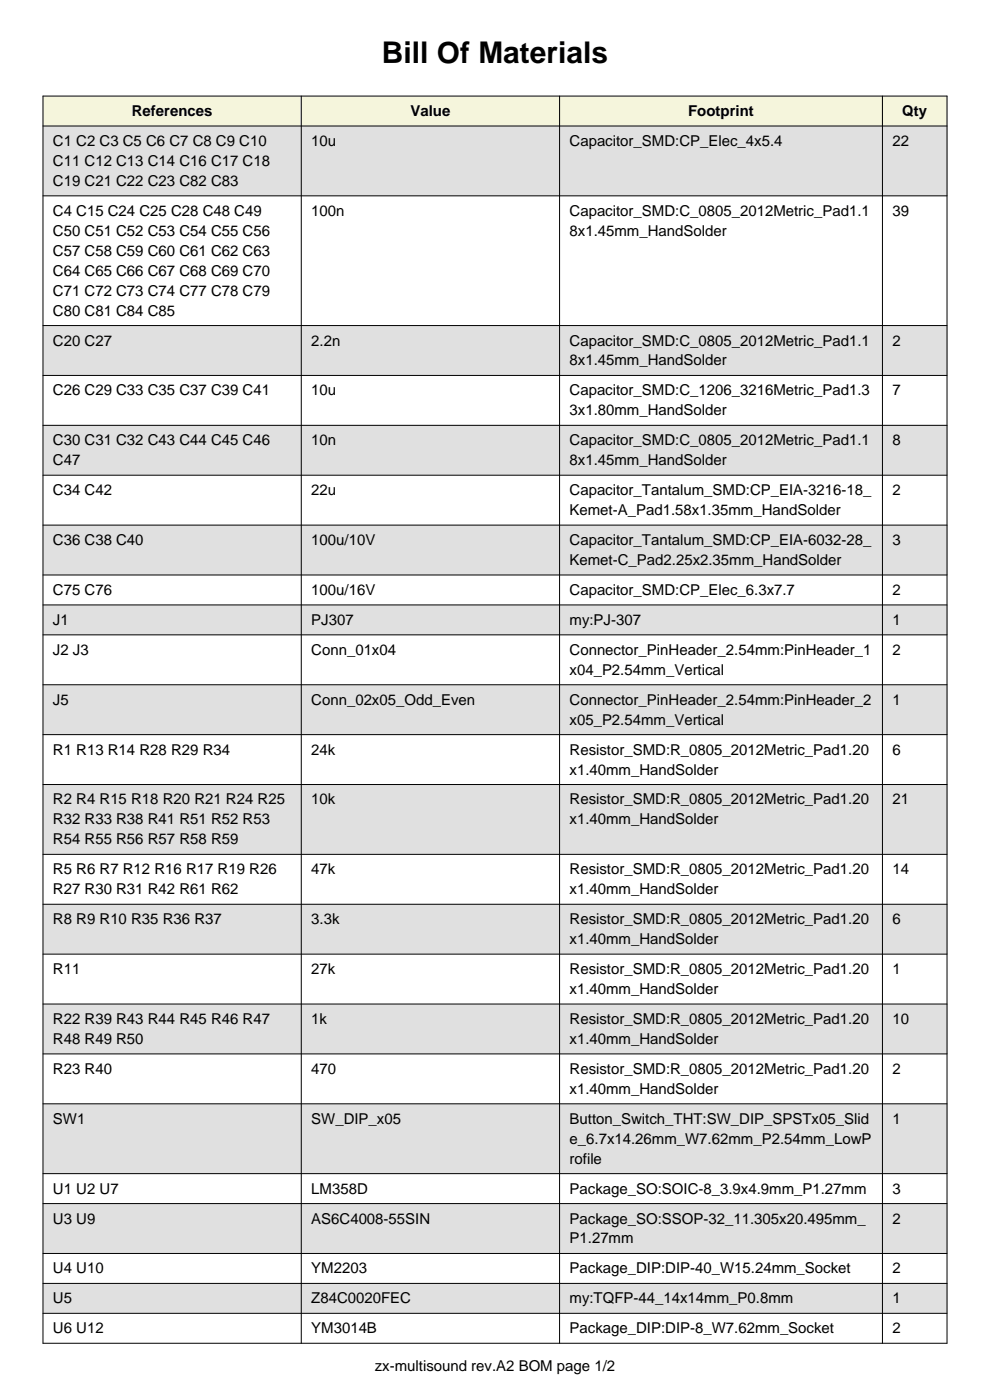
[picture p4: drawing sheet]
<svg xmlns="http://www.w3.org/2000/svg" width="210mm" height="297mm" viewBox="0 0 210 297" stroke-linecap="round" stroke-linejoin="round" font-family="sans-serif">
<defs><g id="words">
<text font-size="6.3" x="81" y="13.5">Bill Of Materials</text>
<g font-size="3.2">
<text x="28" y="24.6">References</text>
<text x="87.1" y="24.6">Value</text>
<text x="146" y="24.6">Footprint</text>
<text x="191.4" y="24.6">Qty</text>
<text x="11.2" y="31">C1 C2 C3 C5 C6 C7 C8 C9 C10</text>
<text x="11.2" y="35.2">C11 C12 C13 C14 C16 C17 C18</text>
<text x="66" y="31">10u</text>
<text x="120.8" y="31">Capacitor_SMD:CP_Elec_4x5.4</text>
<text x="189.3" y="31">22</text>
<text x="11.2" y="39.4">C19 C21 C22 C23 C82 C83</text>
<text x="11.2" y="45.8">C4 C15 C24 C25 C28 C48 C49</text>
<text x="66" y="45.8">100n</text>
<text x="120.8" y="45.8">Capacitor_SMD:C_0805_2012Metric_Pad1.1</text>
<text x="189.3" y="45.8">39</text>
<text x="11.2" y="50">C50 C51 C52 C53 C54 C55 C56</text>
<text x="120.8" y="50">8x1.45mm_HandSolder</text>
<text x="11.2" y="54.2">C57 C58 C59 C60 C61 C62 C63</text>
<text x="11.2" y="58.5">C64 C65 C66 C67 C68 C69 C70</text>
<text x="11.2" y="62.7">C71 C72 C73 C74 C77 C78 C79</text>
<text x="11.2" y="66.9">C80 C81 C84 C85</text>
<text x="11.2" y="73.3">C20 C27</text>
<text x="66" y="73.3">2.2n</text>
<text x="120.8" y="73.3">Capacitor_SMD:C_0805_2012Metric_Pad1.1</text>
<text x="120.8" y="77.5">8x1.45mm_HandSolder</text>
<text x="189.3" y="73.3">2</text>
<text x="11.2" y="83.9">C26 C29 C33 C35 C37 C39 C41</text>
<text x="66" y="83.9">10u</text>
<text x="120.8" y="83.9">Capacitor_SMD:C_1206_3216Metric_Pad1.3</text>
<text x="189.3" y="83.9">7</text>
<text x="120.8" y="88.1">3x1.80mm_HandSolder</text>
<text x="11.2" y="94.5">C30 C31 C32 C43 C44 C45 C46</text>
<text x="66" y="94.5">10n</text>
<text x="120.8" y="94.5">Capacitor_SMD:C_0805_2012Metric_Pad1.1</text>
<text x="189.3" y="94.5">8</text>
<text x="11.2" y="98.7">C47</text>
<text x="120.8" y="98.7">8x1.45mm_HandSolder</text>
<text x="11.2" y="105">C34 C42</text>
<text x="66" y="105">22u</text>
<text x="120.8" y="105">Capacitor_Tantalum_SMD:CP_EIA-3216-18_</text>
<text x="189.3" y="105">2</text>
<text x="120.8" y="109.3">Kemet-A_Pad1.58x1.35mm_HandSolder</text>
<text x="11.2" y="115.6">C36 C38 C40</text>
<text x="66" y="115.6">100u/10V</text>
<text x="120.8" y="115.6">Capacitor_Tantalum_SMD:CP_EIA-6032-28_</text>
<text x="120.8" y="119.9">Kemet-C_Pad2.25x2.35mm_HandSolder</text>
<text x="189.3" y="115.6">3</text>
<text x="11.2" y="126.2">C75 C76</text>
<text x="66" y="126.2">100u/16V</text>
<text x="120.8" y="126.2">Capacitor_SMD:CP_Elec_6.3x7.7</text>
<text x="189.3" y="126.2">2</text>
<text x="11.2" y="132.6">J1</text>
<text x="66" y="132.6">PJ307</text>
<text x="120.8" y="132.6">my:PJ-307</text>
<text x="189.3" y="132.6">1</text>
<text x="11.2" y="138.9">J2 J3</text>
<text x="66" y="138.9">Conn_01x04</text>
<text x="120.8" y="138.9">Connector_PinHeader_2.54mm:PinHeader_1</text>
<text x="120.8" y="143.1">x04_P2.54mm_Vertical</text>
<text x="189.3" y="138.9">2</text>
<text x="11.2" y="149.5">J5</text>
<text x="66" y="149.5">Conn_02x05_Odd_Even</text>
<text x="120.8" y="149.5">Connector_PinHeader_2.54mm:PinHeader_2</text>
<text x="189.3" y="149.5">1</text>
<text x="120.8" y="153.7">x05_P2.54mm_Vertical</text>
<text x="11.2" y="160.1">R1 R13 R14 R28 R29 R34</text>
<text x="66" y="160.1">24k</text>
<text x="120.8" y="160.1">Resistor_SMD:R_0805_2012Metric_Pad1.20</text>
<text x="189.3" y="160.1">6</text>
<text x="120.8" y="164.3">x1.40mm_HandSolder</text>
<text x="11.2" y="170.7">R2 R4 R15 R18 R20 R21 R24 R25</text>
<text x="66" y="170.7">10k</text>
<text x="120.8" y="170.7">Resistor_SMD:R_0805_2012Metric_Pad1.20</text>
<text x="189.3" y="170.7">21</text>
<text x="11.2" y="174.9">R32 R33 R38 R41 R51 R52 R53</text>
<text x="11.2" y="179.1">R54 R55 R56 R57 R58 R59</text>
<text x="120.8" y="174.9">x1.40mm_HandSolder</text>
<text x="11.2" y="185.5">R5 R6 R7 R12 R16 R17 R19 R26</text>
<text x="66" y="185.5">47k</text>
<text x="120.8" y="185.5">Resistor_SMD:R_0805_2012Metric_Pad1.20</text>
<text x="189.3" y="185.5">14</text>
<text x="11.2" y="189.7">R27 R30 R31 R42 R61 R62</text>
<text x="120.8" y="189.7">x1.40mm_HandSolder</text>
<text x="11.2" y="196.1">R8 R9 R10 R35 R36 R37</text>
<text x="66" y="196.1">3.3k</text>
<text x="120.8" y="196.1">Resistor_SMD:R_0805_2012Metric_Pad1.20</text>
<text x="189.3" y="196.1">6</text>
<text x="120.8" y="200.3">x1.40mm_HandSolder</text>
<text x="11.2" y="206.6">R11</text>
<text x="66" y="206.6">27k</text>
<text x="120.8" y="206.6">Resistor_SMD:R_0805_2012Metric_Pad1.20</text>
<text x="189.3" y="206.6">1</text>
<text x="120.8" y="210.9">x1.40mm_HandSolder</text>
<text x="11.2" y="217.2">R22 R39 R43 R44 R45 R46 R47</text>
<text x="11.2" y="221.5">R48 R49 R50</text>
<text x="66" y="217.2">1k</text>
<text x="120.8" y="217.2">Resistor_SMD:R_0805_2012Metric_Pad1.20</text>
<text x="120.8" y="221.5">x1.40mm_HandSolder</text>
<text x="189.3" y="217.2">10</text>
<text x="11.2" y="227.8">R23 R40</text>
<text x="66" y="227.8">470</text>
<text x="120.8" y="227.8">Resistor_SMD:R_0805_2012Metric_Pad1.20</text>
<text x="189.3" y="227.8">2</text>
<text x="120.8" y="232">x1.40mm_HandSolder</text>
<text x="11.2" y="238.4">SW1</text>
<text x="66" y="238.4">SW_DIP_x05</text>
<text x="120.8" y="238.4">Button_Switch_THT:SW_DIP_SPSTx05_Slid</text>
<text x="189.3" y="238.4">1</text>
<text x="120.8" y="242.6">e_6.7x14.26mm_W7.62mm_P2.54mm_LowP</text>
<text x="120.8" y="246.9">rofile</text>
<text x="11.2" y="253.2">U1 U2 U7</text>
<text x="66" y="253.2">LM358D</text>
<text x="120.8" y="253.2">Package_SO:SOIC-8_3.9x4.9mm_P1.27mm</text>
<text x="189.3" y="253.2">3</text>
<text x="11.2" y="259.6">U3 U9</text>
<text x="66" y="259.6">AS6C4008-55SIN</text>
<text x="120.8" y="259.6">Package_SO:SSOP-32_11.305x20.495mm_</text>
<text x="120.8" y="263.8">P1.27mm</text>
<text x="189.3" y="259.6">2</text>
<text x="11.2" y="270.1">U4 U10</text>
<text x="66" y="270.1">YM2203</text>
<text x="120.8" y="270.1">Package_DIP:DIP-40_W15.24mm_Socket</text>
<text x="189.3" y="270.1">2</text>
<text x="11.2" y="276.5">U5</text>
<text x="66" y="276.5">Z84C0020FEC</text>
<text x="120.8" y="276.5">my:TQFP-44_14x14mm_P0.8mm</text>
<text x="189.3" y="276.5">1</text>
<text x="11.2" y="282.8">U6 U12</text>
<text x="66" y="282.8">YM3014B</text>
<text x="120.8" y="282.8">Package_DIP:DIP-8_W7.62mm_Socket</text>
<text x="189.3" y="282.8">2</text>
<text x="79.5" y="290.9">zx-multisound rev.A2 BOM page 1/2</text>
</g>
</g></defs>
<path d="M9.1 26.7h191.8v14.8h-191.8z" fill-rule="evenodd" fill="#e0e0e0"/>
<path d="M9.1 41.5h191.8v27.6h-191.8z" fill-rule="evenodd" fill="#fff"/>
<path d="M9.1 69.1h191.8v10.5h-191.8z" fill-rule="evenodd" fill="#e0e0e0"/>
<path d="M9.1 79.6h191.8v10.6h-191.8z" fill-rule="evenodd" fill="#fff"/>
<path d="M9.1 90.2h191.8v10.6h-191.8z" fill-rule="evenodd" fill="#e0e0e0"/>
<path d="M9.1 100.8h191.8v10.6h-191.8z" fill-rule="evenodd" fill="#fff"/>
<path d="M9.1 111.4h191.8v10.6h-191.8z" fill-rule="evenodd" fill="#e0e0e0"/>
<path d="M9.1 122h191.8v6.3h-191.8z" fill-rule="evenodd" fill="#fff"/>
<path d="M9.1 128.3h191.8v6.4h-191.8z" fill-rule="evenodd" fill="#e0e0e0"/>
<path d="M9.1 134.7h191.8v10.6h-191.8z" fill-rule="evenodd" fill="#fff"/>
<path d="M9.1 145.3h191.8v10.5h-191.8z" fill-rule="evenodd" fill="#e0e0e0"/>
<path d="M9.1 155.8h191.8v10.6h-191.8z" fill-rule="evenodd" fill="#fff"/>
<path d="M9.1 166.4h191.8v14.8h-191.8z" fill-rule="evenodd" fill="#e0e0e0"/>
<path d="M9.1 181.2h191.8v10.6h-191.8z" fill-rule="evenodd" fill="#fff"/>
<path d="M9.1 191.8h191.8v10.6h-191.8z" fill-rule="evenodd" fill="#e0e0e0"/>
<path d="M9.1 202.4h191.8v10.6h-191.8z" fill-rule="evenodd" fill="#fff"/>
<path d="M9.1 213h191.8v10.6h-191.8z" fill-rule="evenodd" fill="#e0e0e0"/>
<path d="M9.1 223.6h191.8v10.6h-191.8z" fill-rule="evenodd" fill="#fff"/>
<path d="M9.1 234.2h191.8v14.8h-191.8z" fill-rule="evenodd" fill="#e0e0e0"/>
<path d="M9.1 249h191.8v6.3h-191.8z" fill-rule="evenodd" fill="#fff"/>
<path d="M9.1 255.3h191.8v10.6h-191.8z" fill-rule="evenodd" fill="#e0e0e0"/>
<path d="M9.1 265.9h191.8v6.4h-191.8z" fill-rule="evenodd" fill="#fff"/>
<path d="M9.1 272.3h191.8v6.3h-191.8z" fill-rule="evenodd" fill="#e0e0e0"/>
<path d="M9.1 278.6h191.8v6.4h-191.8z" fill-rule="evenodd" fill="#fff"/>
<g fill="#f5f5dc">
<path d="M9.1 20.4h191.8v6.3h-191.8z" fill-rule="evenodd"/>
<path d="M11.2 21.4h50.6v4.3h-50.6z" fill-rule="evenodd"/>
<path d="M66 21.4h50.6v4.3h-50.6z" fill-rule="evenodd"/>
<path d="M120.8 21.4h64.3v4.3h-64.3z" fill-rule="evenodd"/>
<path d="M189.3 21.4h9.5v4.3h-9.5z" fill-rule="evenodd"/>
</g>
<g fill="none" stroke="#000" stroke-width=".21">
<path d="M9.1 20.4h191.8v264.6h-191.8zM9.1 26.7h191.8M63.9 20.4v264.6M118.7 20.4v264.6M187.2 20.4v264.6M9.1 41.5h191.8M9.1 69.1h191.8M9.1 79.6h191.8M9.1 90.2h191.8M9.1 100.8h191.8M9.1 111.4h191.8M9.1 122h191.8"/>
<path d="M9.1 128.3h191.8M9.1 134.7h191.8M9.1 145.3h191.8M9.1 155.8h191.8M9.1 166.4h191.8M9.1 181.2h191.8M9.1 191.8h191.8M9.1 202.4h191.8M9.1 213h191.8M9.1 223.6h191.8M9.1 234.2h191.8M9.1 249h191.8"/>
<path d="M9.1 255.3h191.8M9.1 265.9h191.8M9.1 272.3h191.8M9.1 278.6h191.8"/>
</g>
<use href="#words"/>
</svg>
